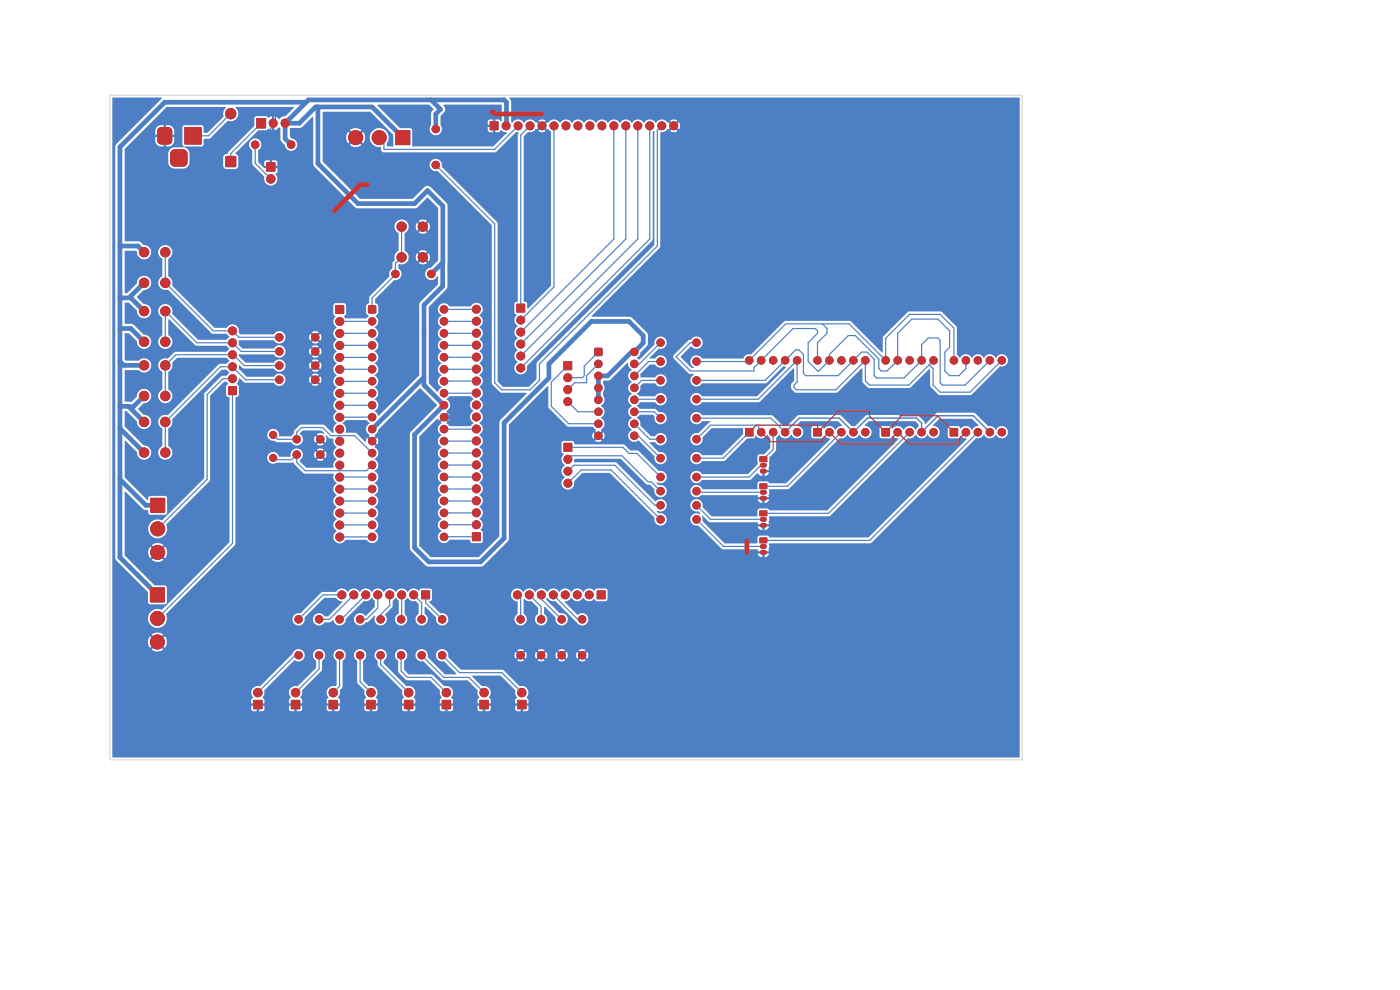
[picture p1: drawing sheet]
<svg xmlns="http://www.w3.org/2000/svg" width="297mm" height="210mm" viewBox="0 0 297 210" stroke-linecap="round" stroke-linejoin="round" font-family="sans-serif">
<g fill="#4d7fc4" stroke="#4d7fc4" stroke-width=".21">
<path d="M69.8 148.6h1.8v1.8h-1.8z"/>
<path d="M83.9 27.7h3v3h-3z"/>
<path d="M93.8 148.6h1.8v1.8h-1.8z"/>
<path d="M48.5 82h1.7v1.7h-1.7z"/>
<path d="M158.1 90.9h1.6v1.6h-1.6z"/>
<path d="M187.1 90.9h1.6v1.6h-1.6z"/>
<path d="M119.6 94h1.7v1.7h-1.7z"/>
<path d="M78.2 64.9h1.5v1.5h-1.5z"/>
<path d="M77.8 148.6h1.8v1.8h-1.8z"/>
<path d="M109.8 148.6h1.8v1.8h-1.8z"/>
<path d="M89.4 125.3h1.7v1.7h-1.7z"/>
<path d="M85.8 148.6h1.8v1.8h-1.8z"/>
<path d="M101.8 148.6h1.8v1.8h-1.8z"/>
<path d="M161.2 108.4h1.5v1h-1.5z"/>
<path d="M39.2 27.1h3.5v3.5h-3.5z"/>
<path d="M33.6 27.3l.6-.2h1.6l.5 .2 .1 .5v2l-.2 .6-.5 .2h-1.5l-.6-.3-.2-.5v-2z"/>
<path d="M36.5 32l.5-.2h1.8a.88 .88 0 0 1 .9 .8v1.8a.88 .88 0 0 1-.9 .9h-1.7a.88 .88 0 0 1-.9-.9v-1.9z"/>
<path d="M100.2 113h1.7v1.7h-1.7z"/>
<path d="M201.6 90.9h1.6v1.6h-1.6z"/>
<path d="M56.5 34.5h1.8v1.8h-1.8z"/>
<path d="M126.7 125.3h1.7v1.7h-1.7z"/>
<path d="M61.8 148.6h1.8v1.8h-1.8z"/>
<path d="M54.5 25.1h1.9v2h-1.9z"/>
<path d="M71.2 64.8h1.7v1.7h-1.7z"/>
<path d="M53.8 148.6h1.8v1.8h-1.8z"/>
<path d="M104 25.8h1.7v1.7h-1.7z"/>
<path d="M161.2 96.9h1.5v1h-1.5z"/>
<path d="M126.2 73.9h1.5v1.5h-1.5z"/>
<path d="M109.6 64.5h1.7v1.7h-1.7z"/>
<path d="M172.6 90.9h1.6v1.6h-1.6z"/>
<path d="M47.9 33.2h2.1v2.1h-2.1z"/>
<path d="M161.2 114.1h1.5v1.1h-1.5z"/>
<path d="M31.9 105.7h3v3h-3z"/>
<path d="M119.6 76.7h1.7v1.7h-1.7z"/>
<path d="M161.2 102.6h1.5v1.1h-1.5z"/>
<path d="M31.9 124.7h3v3h-3z"/>
<circle cx="70.7" cy="146.9" r=".9"/>
<circle cx="80.4" cy="29.2" r="1.5"/>
<circle cx="75.4" cy="29.2" r="1.5"/>
<circle cx="94.7" cy="146.9" r=".9"/>
<circle cx="49.3" cy="80.3" r=".85"/>
<circle cx="49.3" cy="77.8" r=".85"/>
<circle cx="49.3" cy="75.3" r=".85"/>
<circle cx="49.3" cy="72.7" r=".85"/>
<circle cx="49.3" cy="70.2" r=".85"/>
<circle cx="147.8" cy="101.2" r=".8"/>
<circle cx="140.1" cy="101.2" r=".8"/>
<circle cx="89.4" cy="131.4" r=".8"/>
<circle cx="89.4" cy="139" r=".8"/>
<circle cx="35.1" cy="89.5" r="1"/>
<circle cx="35.1" cy="96" r="1"/>
<circle cx="30.6" cy="89.5" r="1"/>
<circle cx="30.6" cy="96" r="1"/>
<circle cx="93.8" cy="131.4" r=".8"/>
<circle cx="93.8" cy="139" r=".8"/>
<circle cx="147.8" cy="84.7" r=".8"/>
<circle cx="140.1" cy="84.7" r=".8"/>
<circle cx="59.3" cy="74.6" r=".8"/>
<circle cx="66.9" cy="74.6" r=".8"/>
<circle cx="147.8" cy="104.2" r=".8"/>
<circle cx="140.1" cy="104.2" r=".8"/>
<circle cx="161.5" cy="91.7" r=".8"/>
<circle cx="164" cy="91.7" r=".8"/>
<circle cx="166.6" cy="91.7" r=".8"/>
<circle cx="169.1" cy="91.7" r=".8"/>
<circle cx="169.1" cy="76.4" r=".8"/>
<circle cx="166.6" cy="76.4" r=".8"/>
<circle cx="164" cy="76.4" r=".8"/>
<circle cx="161.5" cy="76.4" r=".8"/>
<circle cx="158.9" cy="76.4" r=".8"/>
<circle cx="76.4" cy="131.4" r=".8"/>
<circle cx="76.4" cy="139" r=".8"/>
<circle cx="190.4" cy="91.7" r=".8"/>
<circle cx="193" cy="91.7" r=".8"/>
<circle cx="195.5" cy="91.7" r=".8"/>
<circle cx="198.1" cy="91.7" r=".8"/>
<circle cx="198.1" cy="76.4" r=".8"/>
<circle cx="195.5" cy="76.4" r=".8"/>
<circle cx="193" cy="76.4" r=".8"/>
<circle cx="190.4" cy="76.4" r=".8"/>
<circle cx="187.9" cy="76.4" r=".8"/>
<circle cx="120.5" cy="97.4" r=".85"/>
<circle cx="120.5" cy="100" r=".85"/>
<circle cx="120.5" cy="102.5" r=".85"/>
<circle cx="92.4" cy="35" r=".8"/>
<circle cx="92.4" cy="27.4" r=".8"/>
<circle cx="78.9" cy="68.2" r=".8"/>
<circle cx="78.9" cy="70.7" r=".8"/>
<circle cx="78.9" cy="73.2" r=".8"/>
<circle cx="78.9" cy="75.8" r=".8"/>
<circle cx="78.9" cy="78.3" r=".8"/>
<circle cx="78.9" cy="80.9" r=".8"/>
<circle cx="78.9" cy="83.4" r=".8"/>
<circle cx="78.9" cy="85.9" r=".8"/>
<circle cx="78.9" cy="88.5" r=".8"/>
<circle cx="78.9" cy="91" r=".8"/>
<circle cx="78.9" cy="93.6" r=".8"/>
<circle cx="78.9" cy="96.1" r=".8"/>
<circle cx="78.9" cy="98.6" r=".8"/>
<circle cx="78.9" cy="101.2" r=".8"/>
<circle cx="78.9" cy="103.7" r=".8"/>
<circle cx="78.9" cy="106.3" r=".8"/>
<circle cx="78.9" cy="108.8" r=".8"/>
<circle cx="78.9" cy="111.3" r=".8"/>
<circle cx="78.9" cy="113.9" r=".8"/>
<circle cx="94.2" cy="113.9" r=".8"/>
<circle cx="94.2" cy="111.3" r=".8"/>
<circle cx="94.2" cy="108.8" r=".8"/>
<circle cx="94.2" cy="106.3" r=".8"/>
<circle cx="94.2" cy="103.7" r=".8"/>
<circle cx="94.2" cy="101.2" r=".8"/>
<circle cx="94.2" cy="98.6" r=".8"/>
<circle cx="94.2" cy="96.1" r=".8"/>
<circle cx="94.2" cy="93.6" r=".8"/>
<circle cx="94.2" cy="91" r=".8"/>
<circle cx="94.2" cy="88.5" r=".8"/>
<circle cx="94.2" cy="85.9" r=".8"/>
<circle cx="94.2" cy="83.4" r=".8"/>
<circle cx="94.2" cy="80.9" r=".8"/>
<circle cx="94.2" cy="78.3" r=".8"/>
<circle cx="94.2" cy="75.8" r=".8"/>
<circle cx="94.2" cy="73.2" r=".8"/>
<circle cx="94.2" cy="70.7" r=".8"/>
<circle cx="94.2" cy="68.2" r=".8"/>
<circle cx="94.2" cy="65.6" r=".8"/>
<circle cx="57.9" cy="97.1" r=".75"/>
<circle cx="57.9" cy="92.2" r=".75"/>
<circle cx="89.7" cy="48.1" r="1"/>
<circle cx="89.7" cy="54.6" r="1"/>
<circle cx="85.2" cy="48.1" r="1"/>
<circle cx="85.2" cy="54.6" r="1"/>
<circle cx="78.7" cy="146.9" r=".9"/>
<circle cx="147.8" cy="107.2" r=".8"/>
<circle cx="140.1" cy="107.2" r=".8"/>
<circle cx="110.7" cy="146.9" r=".9"/>
<circle cx="61.8" cy="30.7" r=".8"/>
<circle cx="54.1" cy="30.7" r=".8"/>
<circle cx="87.8" cy="126.2" r=".85"/>
<circle cx="85.2" cy="126.2" r=".85"/>
<circle cx="82.7" cy="126.2" r=".85"/>
<circle cx="80.1" cy="126.2" r=".85"/>
<circle cx="77.6" cy="126.2" r=".85"/>
<circle cx="75.1" cy="126.2" r=".85"/>
<circle cx="72.5" cy="126.2" r=".85"/>
<circle cx="86.7" cy="146.9" r=".9"/>
<circle cx="140.1" cy="76.7" r=".8"/>
<circle cx="147.8" cy="76.7" r=".8"/>
<circle cx="35.1" cy="53.5" r="1"/>
<circle cx="35.1" cy="60" r="1"/>
<circle cx="30.6" cy="53.5" r="1"/>
<circle cx="30.6" cy="60" r="1"/>
<circle cx="140.1" cy="88.7" r=".8"/>
<circle cx="147.8" cy="88.7" r=".8"/>
<circle cx="59.3" cy="80.6" r=".8"/>
<circle cx="66.9" cy="80.6" r=".8"/>
<circle cx="110.4" cy="131.4" r=".8"/>
<circle cx="110.4" cy="139" r=".8"/>
<circle cx="102.7" cy="146.9" r=".9"/>
<circle cx="140.1" cy="80.7" r=".8"/>
<circle cx="147.8" cy="80.7" r=".8"/>
<circle cx="101.1" cy="111.3" r=".85"/>
<circle cx="101.1" cy="108.8" r=".85"/>
<circle cx="101.1" cy="106.2" r=".85"/>
<circle cx="101.1" cy="103.7" r=".85"/>
<circle cx="101.1" cy="101.2" r=".85"/>
<circle cx="101.1" cy="98.6" r=".85"/>
<circle cx="101.1" cy="96.1" r=".85"/>
<circle cx="101.1" cy="93.5" r=".85"/>
<circle cx="101.1" cy="91" r=".85"/>
<circle cx="101.1" cy="88.5" r=".85"/>
<circle cx="101.1" cy="85.9" r=".85"/>
<circle cx="101.1" cy="83.4" r=".85"/>
<circle cx="101.1" cy="80.8" r=".85"/>
<circle cx="101.1" cy="78.3" r=".85"/>
<circle cx="101.1" cy="75.8" r=".85"/>
<circle cx="101.1" cy="73.2" r=".85"/>
<circle cx="101.1" cy="70.7" r=".85"/>
<circle cx="101.1" cy="68.1" r=".85"/>
<circle cx="101.1" cy="65.6" r=".85"/>
<circle cx="59.3" cy="71.6" r=".8"/>
<circle cx="66.9" cy="71.6" r=".8"/>
<circle cx="204.9" cy="91.7" r=".8"/>
<circle cx="207.4" cy="91.7" r=".8"/>
<circle cx="210" cy="91.7" r=".8"/>
<circle cx="212.5" cy="91.7" r=".8"/>
<circle cx="212.5" cy="76.4" r=".8"/>
<circle cx="210" cy="76.4" r=".8"/>
<circle cx="207.4" cy="76.4" r=".8"/>
<circle cx="204.9" cy="76.4" r=".8"/>
<circle cx="202.4" cy="76.4" r=".8"/>
<circle cx="63.3" cy="131.4" r=".8"/>
<circle cx="63.3" cy="139" r=".8"/>
<circle cx="57.4" cy="38" r=".9"/>
<circle cx="125" cy="126.2" r=".85"/>
<circle cx="122.5" cy="126.2" r=".85"/>
<circle cx="119.9" cy="126.2" r=".85"/>
<circle cx="117.4" cy="126.2" r=".85"/>
<circle cx="114.8" cy="126.2" r=".85"/>
<circle cx="112.3" cy="126.2" r=".85"/>
<circle cx="109.8" cy="126.2" r=".85"/>
<circle cx="123.5" cy="131.4" r=".8"/>
<circle cx="123.5" cy="139" r=".8"/>
<circle cx="72" cy="131.4" r=".8"/>
<circle cx="72" cy="139" r=".8"/>
<circle cx="147.8" cy="110.2" r=".8"/>
<circle cx="140.1" cy="110.2" r=".8"/>
<circle cx="140.1" cy="97.2" r=".8"/>
<circle cx="147.8" cy="97.2" r=".8"/>
<circle cx="59.3" cy="77.6" r=".8"/>
<circle cx="66.9" cy="77.6" r=".8"/>
<circle cx="80.7" cy="131.4" r=".8"/>
<circle cx="80.7" cy="139" r=".8"/>
<circle cx="67.7" cy="131.4" r=".8"/>
<circle cx="67.7" cy="139" r=".8"/>
<circle cx="62.7" cy="146.9" r=".9"/>
<circle cx="72.1" cy="68.2" r=".85"/>
<circle cx="72.1" cy="70.7" r=".85"/>
<circle cx="72.1" cy="73.3" r=".85"/>
<circle cx="72.1" cy="75.8" r=".85"/>
<circle cx="72.1" cy="78.4" r=".85"/>
<circle cx="72.1" cy="80.9" r=".85"/>
<circle cx="72.1" cy="83.4" r=".85"/>
<circle cx="72.1" cy="86" r=".85"/>
<circle cx="72.1" cy="88.5" r=".85"/>
<circle cx="72.1" cy="91.1" r=".85"/>
<circle cx="72.1" cy="93.6" r=".85"/>
<circle cx="72.1" cy="96.1" r=".85"/>
<circle cx="72.1" cy="98.7" r=".85"/>
<circle cx="72.1" cy="101.2" r=".85"/>
<circle cx="72.1" cy="103.8" r=".85"/>
<circle cx="72.1" cy="106.3" r=".85"/>
<circle cx="72.1" cy="108.8" r=".85"/>
<circle cx="72.1" cy="111.4" r=".85"/>
<circle cx="72.1" cy="113.9" r=".85"/>
<circle cx="83.9" cy="58.1" r=".8"/>
<circle cx="91.5" cy="58.1" r=".8"/>
<circle cx="140.1" cy="72.7" r=".8"/>
<circle cx="147.8" cy="72.7" r=".8"/>
<circle cx="119.1" cy="131.4" r=".8"/>
<circle cx="119.1" cy="139" r=".8"/>
<circle cx="54.7" cy="146.9" r=".9"/>
<circle cx="107.4" cy="26.7" r=".85"/>
<circle cx="109.9" cy="26.7" r=".85"/>
<circle cx="112.4" cy="26.7" r=".85"/>
<circle cx="115" cy="26.7" r=".85"/>
<circle cx="117.5" cy="26.7" r=".85"/>
<circle cx="120.1" cy="26.7" r=".85"/>
<circle cx="122.6" cy="26.7" r=".85"/>
<circle cx="125.1" cy="26.7" r=".85"/>
<circle cx="127.7" cy="26.7" r=".85"/>
<circle cx="130.2" cy="26.7" r=".85"/>
<circle cx="132.8" cy="26.7" r=".85"/>
<circle cx="135.3" cy="26.7" r=".85"/>
<circle cx="137.8" cy="26.7" r=".85"/>
<circle cx="140.4" cy="26.7" r=".85"/>
<circle cx="142.9" cy="26.7" r=".85"/>
<circle cx="62.9" cy="93.2" r=".8"/>
<circle cx="67.9" cy="93.2" r=".8"/>
<circle cx="62.9" cy="96.4" r=".8"/>
<circle cx="67.9" cy="96.4" r=".8"/>
<circle cx="126.9" cy="77.2" r=".8"/>
<circle cx="126.9" cy="79.7" r=".8"/>
<circle cx="126.9" cy="82.3" r=".8"/>
<circle cx="126.9" cy="84.8" r=".8"/>
<circle cx="126.9" cy="87.3" r=".8"/>
<circle cx="126.9" cy="89.9" r=".8"/>
<circle cx="126.9" cy="92.4" r=".8"/>
<circle cx="134.6" cy="92.4" r=".8"/>
<circle cx="134.6" cy="89.9" r=".8"/>
<circle cx="134.6" cy="87.3" r=".8"/>
<circle cx="134.6" cy="84.8" r=".8"/>
<circle cx="134.6" cy="82.3" r=".8"/>
<circle cx="134.6" cy="79.7" r=".8"/>
<circle cx="134.6" cy="77.2" r=".8"/>
<circle cx="134.6" cy="74.6" r=".8"/>
<circle cx="35.1" cy="77.5" r="1"/>
<circle cx="35.1" cy="84" r="1"/>
<circle cx="30.6" cy="77.5" r="1"/>
<circle cx="30.6" cy="84" r="1"/>
<circle cx="85.1" cy="131.4" r=".8"/>
<circle cx="85.1" cy="139" r=".8"/>
<circle cx="114.8" cy="131.4" r=".8"/>
<circle cx="114.8" cy="139" r=".8"/>
<circle cx="147.8" cy="93.2" r=".8"/>
<circle cx="140.1" cy="93.2" r=".8"/>
<circle cx="35.1" cy="66" r="1"/>
<circle cx="35.1" cy="72.5" r="1"/>
<circle cx="30.6" cy="66" r="1"/>
<circle cx="30.6" cy="72.5" r="1"/>
<circle cx="110.5" cy="67.9" r=".85"/>
<circle cx="110.5" cy="70.4" r=".85"/>
<circle cx="110.5" cy="73" r=".85"/>
<circle cx="110.5" cy="75.5" r=".85"/>
<circle cx="110.5" cy="78.1" r=".85"/>
<circle cx="176" cy="91.7" r=".8"/>
<circle cx="178.5" cy="91.7" r=".8"/>
<circle cx="181" cy="91.7" r=".8"/>
<circle cx="183.6" cy="91.7" r=".8"/>
<circle cx="183.6" cy="76.4" r=".8"/>
<circle cx="181" cy="76.4" r=".8"/>
<circle cx="178.5" cy="76.4" r=".8"/>
<circle cx="176" cy="76.4" r=".8"/>
<circle cx="173.4" cy="76.4" r=".8"/>
<circle cx="48.9" cy="24.1" r="1.1"/>
<circle cx="33.4" cy="112.2" r="1.5"/>
<circle cx="33.4" cy="117.2" r="1.5"/>
<circle cx="120.4" cy="80.1" r=".85"/>
<circle cx="120.4" cy="82.6" r=".85"/>
<circle cx="120.4" cy="85.2" r=".85"/>
<circle cx="33.4" cy="131.2" r="1.5"/>
<circle cx="33.4" cy="136.2" r="1.5"/>
<circle cx="158.4" cy="114.7" r=".3"/>
<circle cx="114.9" cy="24.2" r=".3"/>
<circle cx="158.4" cy="117.2" r=".3"/>
<circle cx="104.4" cy="23.7" r=".3"/>
<circle cx="77.9" cy="39.2" r=".3"/>
<circle cx="70.9" cy="44.7" r=".3"/>
</g>
<path d="M161.7 98.7h.5M161.7 99.9h.5M161.7 110.2h.5M161.7 111.4h.5M161.7 115.9h.5M161.7 117.2h.5M161.7 104.4h.5M161.7 105.7h.5" fill="none" stroke="#4d7fc4" stroke-width="1.1"/>
<path d="M57.9 26.1v.1M60.5 26.1v.1" fill="none" stroke="#4d7fc4" stroke-width="1.9"/>
<g fill="none" stroke="#4d7fc4" stroke-width=".25">
<path d="M48.9 24.1l-4.7 4.7h-3.3M54.1 30.7v3.9l3.3 3.4M55.4 26.1l-6.5 6.5v1.7M58.4 24.7v.9l-.5 .5v.6l-.5 .5v8.2M109.9 26.7l-5 5h-23.5v-1.5l-1-1M112.4 26.7l-1.9 2v36.7M117.5 26.7v34.2l-7 7M130.2 26.7v24l-19.7 19.7M132.8 26.7v24l-22.3 22.3M135.3 26.7v24l-24.8 24.8M137.8 26.7v24l-27.3 27.4M140.4 26.7l-1 .9v24.6l-25 25v3.5l-2 2h-6l-1.5-1.5v-33.7l-12.5-12.5"/>
<path d="M35.1 53.5v6.5l10.1 10.2h4.1l1.4 1.4h8.6M85.2 48.1v6.5l-1.3 1.3v2.4l-5 4.9v2.4M35.1 72.5v-6.5l6.7 6.7h7.5l1.9 1.9h8.1M59.3 77.6h-7.5l-2.3-2.3h-12.2l-2.2 2.2v6.5M72.1 78.3h6.8M72.1 78.3v.1M78.9 75.8h-6.8M78.9 70.7h-6.8M78.9 68.2h-6.8M78.9 73.3h-6.8M101.1 75.8h-6.9M101.1 70.7h-6.9"/>
<path d="M101.1 68.1l-6.9 .1M101.1 73.2l-6.9 .1M101.1 78.3h-6.9M101.1 65.6h-6.9M120.4 77.6l-3.5 3.5v5.1l3.7 3.7h6.3M126.9 74.7l-3 3v2l-.4 .4h-3.1M126.9 77.2l-2.5 2.5v1.5h-2.5l-1.5 1.5M140.1 72.7l-4.5 4.5h-1M140.1 76.7h-2.5l-3 3M147.8 72.7h-1.4l-3 3 3 3h13.5v-.7l8.3-8.3h4.7l.5 .5v.5l-2 2v4l2 2h.3l2.3-2.3v-1.2l3.9-4h1.5l5 5v2l.5 .5h1.3l2.2-2.3v-5.7l3-3h5.5l2.5 2.5v3.5l-1 1v4l1 1h2l1.5-1.5v-1.8M174.4 68.7l1 1v1l-2 2v3.7M198.1 76.4l-5.3 5.3h-8.4l-.8-.9v-4.4l-6.3 6.3h-8.4l-.5-.5v-.5l.7-.7v-4.6l-8.2 8.3h-13.1"/>
<path d="M202.4 76.4v-6.8l-3-2.9h-6.5l-5 5v4.7l-7.8-7.7h-13.4l-8 8h-10.9M210 76.4l-5.3 5.3h-4.8l-.5-.5v-9l-.5-.5h-2l-1.4 1.4v3.3l-3.7 3.8h-5.9l-.5-.5v-3.5l-1.5-1.5h-1.1l-5 5h-6.9l-.5-.5v-4l-1-1h-.6l-6.5 6.5h-14.5M212.5 76.4l-6.7 6.8h-6.4l-1.5-1.5v-3.5l-.8-.8M49.3 82.9v32.4l-15.9 15.9M49.3 80.3h-2l-3.4 3.4v18l-10.5 10.5M57.9 92.3l1 .9h4v-1.5l1-1h4.5l1.8 1.7h5.1l3.6 3.7M57.9 97.5h4l1-1.1v1.7l1.8 1.8h13l1.2-1.2M59.3 80.6h-7.2l-2.8-2.8h-2.5l-11.7 11.7v6.5M72.1 83.4h6.8M72.1 83.4h.1M78.9 88.5h-6.8M78.9 80.9h-6.8"/>
<path d="M78.9 86h-6.8M101.1 83.4h-6.9M101.1 93.5l-6.9 .1M101.1 98.6l-6.9 .1M101.1 96.1h-6.9M101.1 91h-6.9M101.1 80.8l-6.9 .1M120.4 85.2l2.2 2.2h4.3M120.5 97.4l.7-.7h10.7l5.5 5.5h.7l2 2M120.5 100l1.3-1.3h8.6l8.5 8.5h1.2M120.5 94.9h11.6l1.3 1.3h1.7l5 5M134.6 89.9l3.2 3.3h2.3"/>
<path d="M134.6 92.4h.8l4.7 4.8M134.6 87.4h4.2l1.3 1.3M140.1 80.7h-4l-1.5 1.6M140.1 84.7h-5.4l-.1 .1M147.8 88.7h15.8l3 3M158.9 91.7l-5.5 5.5h-5.6M161.5 91.7l-.6-.6v-.9h-10.2l-2.9 3M161.9 98.7h-.4l-2.6 2.5h-11.1M164 91.7v3.6l-2.1 2.1M178.5 91.7l-11.5 11.5h-5.1M193 91.7l-17.2 17.2h-13.9M207.4 91.7l-22.9 22.9h-22.6"/>
<path d="M72.1 106.3h.1M72.1 111.4h.1M72.1 103.7v.1M72.1 103.7h6.8M72.1 101.2h6.8M72.1 101.2h.1M72.1 106.3h6.8M72.1 111.4h6.8M78.9 113.9h-6.8M78.9 108.8h-6.8M101.1 113.9h-6.9M101.1 108.8h-6.9"/>
<path d="M101.1 103.7h-6.9M101.1 101.2h-6.9M101.1 106.2l-6.9 .1M101.1 111.3l-6.9 .1M120.5 102.5l2.8-2.8h6.3l10.5 10.5M147.8 104.2l.2 .2h13.9M147.8 107.2l2.9 3h11.2M147.8 110.2l5.7 5.7h8.4M63.3 139h-.7l-7.9 7.9M67.7 139v2.9l-5 5M72 139v6.6l-1.3 1.3M72.5 126.2h-4l-5.2 5.2"/>
<path d="M75.1 126.2l-5.2 5.2h-2.2M76.4 139v5.6l2.3 2.3M77.6 126.2l-5.2 5.2h-.4M80.1 126.2v2.8l-2.3 2.4h-1.4M80.7 139v2l6 5.9M82.7 126.2v2.3l-2 1.9v1M85.1 139v3.3l1.3 1.4h5.1l3.2 3.2M85.2 126.2v5.1l-.1 .1M87.8 126.2l1.6 1.7v3.5M89.4 139l4.7 4.7h5.4l3.2 3.2M90.3 126.2v1.7l3.5 3.5M93.8 139l3.7 3.7h9l4.2 4.2"/>
<path d="M109.8 126.2l.6 .7v4.5M112.3 126.2l2.5 2.5v2.7M114.8 126.2v.9l4.3 4.3M117.4 126.2l5.2 5.2h.9"/>
</g>
<g fill="none" stroke="#4d7fc4" stroke-width="1">
<path d="M60.5 26.1h3l3.4-3.4h12l6.5 6.5M60.5 26.1l4.9-4.9h41.5l.5 .5v5M60.5 26.1v3.3l1.3 1.3M64.9 21.7h-29.9l-9.6 9.5v87l8 8M67.4 22.7v12l8.5 8.5h12l2.8-2.8 3.2 3.3v17l-4 4v17l4.3 4.3-6.3 6.2v24l3 3h11l5-5v-24.5l9.5-9.5v-3l9-9h8l3 3v1.6l-1.8 1.9h-.6l-5.1 5h-2v5.1M91.4 21.2l2 2-1 1v3.2M25.4 52.2h3.9l1.3 1.3M93.9 55.7l-2.4 2.4M93.9 55.7h.1M25.4 63.2h2.4M25.4 76.7l.9 .8h4.3M25.4 69.7h2.4l2.8 2.8"/>
<path d="M27.8 63.2l2.8 2.8M30.6 60l-2.8 2.8v.4M25.4 86.2h1.9l3.3 3.3M25.4 90.9l5.2 5.1M30.6 84l-2.3 2.3h-.9M89.9 80l-11 11M96.9 87.9l-.5 .6h-2.2M25.4 101.7l5.5 5.5h2.5"/>
</g>
<path d="M166.6 91.7l3-3h8.4l3 3 3-3h10.4l1.1 1.1v1.9l3.5-3.5h7.5l3.5 3.5" fill="none" stroke="#4d7fc4" stroke-width=".3"/>
<g fill="#4d7fc4">
<path d="M148.9 109.4h.2l1.2 1.2 .4 .2h10l.1 .1-.1 .3h1v.5h-1a1.01 1.01 0 0 0 1 .8v-.8h.5v.8a1.01 1.01 0 0 0 1-.8h-1v-.5h1l-.2-.4 .2-.5-.1-.6 .2-.2 12.8-.1 16.5-16.4a1.61 1.61 0 0 0 1.7-.8 1.42 1.42 0 0 0 1.2 .8 1.42 1.42 0 0 0 1.3-.8 1.35 1.35 0 0 0 2.4 .2 1.35 1.35 0 0 0-1.3-2.1l1.4-1.5h6.9l1.4 1.4-.1 .2a1.52 1.52 0 0 0-1.3 .8 1.44 1.44 0 0 0-2.4-.3l-.5-.5h-2l-.2 .4v1.9l.4 .3h1.7l.6-.5 .6 .4 .6 .1 .1 .2-20.9 20.8h-20.9l-.5-.4h-1.6l-.5 .4-.1 1.3h-6.8l-4.7-4.7z"/>
<path d="M23.8 20.7h10.4l.2 .1-9.7 9.8-.3 .5v87.2l.3 .6 6.7 6.7v2.1l.1 .3 .4 .2h3.1l.4-.5v-3.1l-.1-.3-.4-.1h-2.1l-6.3-6.3-.1-.8h5l.2 .7 .3 .6 1-1 .3 .4-1 1 .1 .1a1.99 1.99 0 0 0 2.4-.1l-1-1 .3-.4 1 1 .1-.1a1.99 1.99 0 0 0-.1-2.3l-1 1-.3-.4 1-1-.1-.1a1.99 1.99 0 0 0-2.4 .1l1 1-.3 .4-1-1-.5 1.1h-5l.1-12.8h.2l3.6 3.7 1.1 .2 .1 .6 .2 .3 3.3 .1 .4-.4v-3.2l-.1-.3-.3-.1h-3.2l-.3 .2-.1 .6-.2 .1-4.7-4.8v-7.8h.2l2.3 2.4a1.53 1.53 0 0 0 1.5 1.6 1.53 1.53 0 0 0 1.6-1.5 1.53 1.53 0 0 0-1.7-1.5l-3.9-4v-3.3h.4l2.1 2.2a1.53 1.53 0 0 0 1.5 1.6 1.53 1.53 0 0 0 1.6-1.5 1.53 1.53 0 0 0-1.7-1.5l-1.1-1.2 1.2-1.3a1.52 1.52 0 0 0 1.6-1.5 1.52 1.52 0 0 0-1.6-1.5 1.52 1.52 0 0 0-1.5 1.6l-1.1 1.2-1.4-.2-.1-6.5 .2-.1h2.8a1.53 1.53 0 0 0 2.2 .1 1.53 1.53 0 0 0 0-2.2 1.53 1.53 0 0 0-2.2 .1h-2.7l-.2-.2v-5.6h.9l1.7 1.7a1.51 1.51 0 0 0 1.5 1.6 1.51 1.51 0 0 0 1.5-1.6 1.51 1.51 0 0 0-1.7-1.4l-2.2-2.2-1.7-.2v-4.4h.9l1.7 1.7a1.51 1.51 0 0 0 1.5 1.6 1.51 1.51 0 0 0 1.5-1.6 1.51 1.51 0 0 0-1.7-1.4l-1.4-1.5 1.5-1.5a1.51 1.51 0 0 0 1.6-1.5 1.51 1.51 0 0 0-1.6-1.5 1.51 1.51 0 0 0-1.5 1.6l-2 2.1-.5-.1v-8.9h2.3l.2 .2a1.53 1.53 0 0 0 1.5 1.6 1.53 1.53 0 0 0 1.6-1.5 1.53 1.53 0 0 0-1.7-1.5l-.9-.8h-2.9l-.2-.1v-19.4l3.9-4h2.6v.9h1.5v.5h-1.5l.1 .9a1.37 1.37 0 0 0 1.7 1.1v-.9h.5v.9h.6a1.24 1.24 0 0 0 1.1-1.2v-.8h-1.5v-.5h1.5v-1a1.37 1.37 0 0 0-1.7-1v.8h-.5v-.8h-.6a1.24 1.24 0 0 0-1.2 1.1h-2.6l5.1-5h12.4l.1 .1a1.89 1.89 0 0 0-.5 2l-3.4 3.4-.8-.1v-1.1l-.4-.4h-3.8l-.3 .4v3.6l.4 .6-2.1 .1a1.37 1.37 0 0 0-1.3 1.2v2a1.38 1.38 0 0 0 1.3 1.3h2a1.38 1.38 0 0 0 1.2-1.3v-2a1.5 1.5 0 0 0-1.1-1.2l.1-.2 3.7-.1 .3-.3v-1.2l1.4-.2 3.7-3.6a1.7 1.7 0 0 0 2-.8 1.7 1.7 0 0 0-.3-2.1l12.2-.1 .2 .1-1.8 1.8-.7 .1-.6 .6-1.1-.6v.9h-.5v-.9l-.8 .3-.4-.4-2.3 .1-.2 .3-.1 1.7-5.4 5.5a.83 .83 0 0 1-.9 .6l-.3 .6v1.8l.2 .4 .5 .3 2.1-.1 .4-.5v-1.9l-.1-.4-.5-.5 1.9-1.9h1a1.31 1.31 0 0 0 .7 1.2l.1 3.1 2.5 2.6a1.43 1.43 0 0 0 1.8 1.8 1.43 1.43 0 0 0 .5-2.4l.4-.5v-.7h-1v-.5h1v-.9l-.3-.3h-.8v1h-.5v-1l-.9 .1-.2 .3-.1 .8h1.1v.5l-1.1-.1-1.2-1.2v-2.6a1.3 1.3 0 0 0 0-2.2 1.3 1.3 0 0 0-2 1h-1l3-2.9 1.7-.1 .4-.3 .8 .3v-1h.5v1l.5-.2 .5-.4 .3 .2v2.5l.9 1.1a1.32 1.32 0 0 0 1.4 1.2 1.32 1.32 0 0 0 1.3-1.3 1.32 1.32 0 0 0-1.3-1.3l-.3-.4 .1-1.8 2.4-.2 2.2-2.2h.2v10l.2 .4 8.9 8.9 .3 .1h12.2l.6-.2 2-2.1h.2l2.1 2.3v11l-1.5 1.6a1.33 1.33 0 0 0-.9 2.1 1.33 1.33 0 0 0 2.3-.3l.1 .1v1.6l-3.7 3.8-.3 .5v15l-8.5 8.6h-.2l-.7-1a1.42 1.42 0 0 0 .7-1.3 1.42 1.42 0 0 0-.7-1.2 1.42 1.42 0 0 0 .7-1.3 1.42 1.42 0 0 0-.7-1.3 1.43 1.43 0 0 0 0-2.5 1.42 1.42 0 0 0 .7-1.3 1.42 1.42 0 0 0-.7-1.2 1.42 1.42 0 0 0 .7-1.3 1.42 1.42 0 0 0-.7-1.3 1.43 1.43 0 0 0 0-2.5 1.43 1.43 0 0 0 0-2.6 1.44 1.44 0 0 0 .2-2.4l.5-.7v-1.3l-.1-.4-.5-.4v-.8l4.1-4a1.31 1.31 0 0 0 1.4-.8 1.31 1.31 0 0 0-.5-1.6v-1a1.59 1.59 0 0 0 2.1-1.5h1.5l.3 .9 .7-.6 .3 .3-.6 .8a1.49 1.49 0 0 0 1.7-.1l-.7-.7 .3-.3 .8 .6a1.49 1.49 0 0 0-.1-1.7l-.7 .7-.3-.3 .6-.8a1.49 1.49 0 0 0-1.7 .1l.7 .7-.3 .3-.7-.7-.3 .8h-1.5a1.83 1.83 0 0 0-.9-1.4v-3.6l.2-.1a1.51 1.51 0 0 0 .7-1.4h1.5l.3 .9 .7-.6 .3 .3-.6 .8a1.49 1.49 0 0 0 1.7-.1l-.7-.7 .3-.3 .8 .6a1.49 1.49 0 0 0-.1-1.7l-.7 .7-.3-.3 .6-.8a1.49 1.49 0 0 0-1.7 .1l.7 .7-.3 .3-.7-.7-.3 .8h-1.5a1.52 1.52 0 0 0-2.4-1.1 1.52 1.52 0 0 0 .3 2.6v3.6l-.2 .2a1.64 1.64 0 0 0-.7 1.9l-.4 .5-.1 1.3a1.48 1.48 0 0 0-.6 1.6l-4.2 4.3-.1 1.4-.4 .2-.2 .4v1.4l.5 .7-.4 .5h-4.5l-.3-.4 .4-.5v-1.8l-.1-.4-.3-.1h-1.9l-.3 .3-.1 2 .5 .4a1.57 1.57 0 0 0 .2 2.5 1.48 1.48 0 0 0 0 2.5 1.48 1.48 0 0 0 0 2.6 1.48 1.48 0 0 0 0 2.5 1.48 1.48 0 0 0 0 2.5 1.48 1.48 0 0 0 0 2.6 1.48 1.48 0 0 0 0 2.5 1.48 1.48 0 0 0 0 2.6 1.48 1.48 0 0 0 0 2.5 1.69 1.69 0 0 0-.6 1.9l-.4 .1-1.8-1.7h-4.7l-.4 .1-1 1.1-.2 .7-.5 .6-2.6-.1a1.27 1.27 0 0 0-1.3-1.5 1.27 1.27 0 0 0-1.2 1.5 1.27 1.27 0 0 0 1.6 1l.5 .3 3 .1a1.34 1.34 0 0 0 2.1 .1 1.34 1.34 0 0 0-.3-2l.6-.7h3.9l.6 .6-.1 .2a1.28 1.28 0 0 0-1.4 0l.7 .7-.4 .3-.7-.6a1.29 1.29 0 0 0 .1 1.4l.6-.7 .4 .4-.6 .7a1.29 1.29 0 0 0 1.4 0l-.7-.7 .3-.4 .8 .7a1.64 1.64 0 0 0 0-1.5h.2l.7 .6 .7 .1a1.75 1.75 0 0 0 .7 1.8 1.48 1.48 0 0 0 0 2.5 1.67 1.67 0 0 0-.7 1.8h-5.7l-1.4-1.3v-.3a1.3 1.3 0 0 0 .6-1.3h2.4l.3 .9 .6-.7 .4 .3-.6 .8a1.29 1.29 0 0 0 1.4-.1l-.7-.7 .3-.3 .8 .6a1.29 1.29 0 0 0-.1-1.4l-.7 .7-.3-.4 .6-.7a1.29 1.29 0 0 0-1.4 .1l.7 .6-.4 .4-.6-.7-.3 .6h-2.4a1.3 1.3 0 0 0-1.5-1.1 1.3 1.3 0 0 0-1 1.5l-.1 .2h-2.3a1.28 1.28 0 0 0-1.5-1.1 1.28 1.28 0 0 0-1 1.5 1.28 1.28 0 0 0 1.4 1l.5-.2h3.5l2.1 2.2 .4 .2h6.1a1.73 1.73 0 0 0 .6 2 1.48 1.48 0 0 0 0 2.5 1.48 1.48 0 0 0 0 2.6 1.48 1.48 0 0 0 0 2.5 1.48 1.48 0 0 0 0 2.6 1.4 1.4 0 0 0-.3 2.2 1.4 1.4 0 0 0 2.3-.4l4.4 .1a1.33 1.33 0 0 0 2.2 .1 1.33 1.33 0 0 0-.5-2.1 1.43 1.43 0 0 0 0-2.5 1.42 1.42 0 0 0 .7-1.3 1.42 1.42 0 0 0-.7-1.3 1.43 1.43 0 0 0 0-2.5 1.43 1.43 0 0 0 0-2.5 1.42 1.42 0 0 0 .7-1.3 1.42 1.42 0 0 0-.7-1.3 1.42 1.42 0 0 0 .7-1.3 1.42 1.42 0 0 0-.7-1.2 1.42 1.42 0 0 0 .8-1.3 1.42 1.42 0 0 0-.8-1.3l.2-.2-.7-.6 .3-.4 .8 .7a1.29 1.29 0 0 0-.1-1.5l-.7 .7-.3-.3 .7-.7-.2-.3 .6-.5 .2-.6 8.7-8.7 3.7 3.5v.1l-5.5 5.6-.3 .5v24.2l.4 .7 3 3 .5 .2h11.4l.4-.2 5.2-5.3 .1-.4v-20.3h11.2v1.8l.5 .5a1.49 1.49 0 0 0 .2 2.4 1.48 1.48 0 0 0 0 2.5 1.39 1.39 0 0 0-.6 1.9 1.39 1.39 0 0 0 1.8 .7 1.39 1.39 0 0 0 .8-1.7l1.8-1.8h5.8l9.5 9.6a1.3 1.3 0 0 0 1.1 1.6 1.3 1.3 0 0 0 1.4-1.4 1.3 1.3 0 0 0-1.6-1.2l-.4-.4v-.2a1.33 1.33 0 0 0 1.8-.4 1.33 1.33 0 0 0-.4-1.9 1.33 1.33 0 0 0-1.8 .4l-8.3-8.3h-8.8l-.2-.2 .1-.5 9.9-.1 5.3 5.4 .9 .1 1 1.1a1.3 1.3 0 0 0 1.1 1.6 1.3 1.3 0 0 0 1.4-1.4 1.3 1.3 0 0 0-1.6-1.2l-.4-.4v-.2a1.31 1.31 0 0 0 2-.9 1.31 1.31 0 0 0-1.6-1.5l-4.3-4.2-.3-.1-1.5-.1-1.2-1.1-.3-.1h-10.3l-.2-.6-.3-.2h-1.9l-.4 .5h-11.2l.1-3.9 8.2-8.2 .1 .1v4.3l.2 .3 3.9 3.8 5.3 .1 .7 .6-.2 .3 .7 .6-.4 .4-.7-.7a1.29 1.29 0 0 0 .1 1.5l.6-.7 .4 .3-.6 .7a1.29 1.29 0 0 0 1.4 0l-.7-.7 .3-.3 .8 .6a1.29 1.29 0 0 0-.1-1.4l-.7 .7-.3-.4 .7-.6-.2-.2a1.75 1.75 0 0 0 .7-1.8l-.7-.9a1.38 1.38 0 0 0 .7-1.2 1.38 1.38 0 0 0-.7-1.2 1.42 1.42 0 0 0 .4-2.2l.1-.8a1.38 1.38 0 0 0-.1-1.7l.1-.7h1l.5-.2 3.7-3.5a1.83 1.83 0 0 0 .8 1.5 1.42 1.42 0 0 0-.7 1.2 1.42 1.42 0 0 0 .7 1.3 1.42 1.42 0 0 0-.7 1.3 1.42 1.42 0 0 0 .7 1.2 1.42 1.42 0 0 0-.7 1.3 1.42 1.42 0 0 0 .7 1.3 1.42 1.42 0 0 0-.7 1.3 1.42 1.42 0 0 0 .7 1.2 1.42 1.42 0 0 0-.7 1.3 1.42 1.42 0 0 0 .7 1.3 1.37 1.37 0 0 0-.5 1.9 1.37 1.37 0 0 0 2 .3l3.3 3.4a1.41 1.41 0 0 0 1.1 1.7 1.3 1.3 0 0 0 1.5-1.4 1.3 1.3 0 0 0-1.6-1.2l-2-2 .1-.1h1a1.41 1.41 0 0 0 2.1 .4 1.3 1.3 0 0 0 0-2 1.3 1.3 0 0 0-2 .3h-.9l-2.3-2.3a1.48 1.48 0 0 0-.7-1.6l.7-.6h2.7l.3 .3a1.42 1.42 0 0 0 1 1.7h.2a1.3 1.3 0 0 0 1.4-1.4h5.1v.2a1.3 1.3 0 0 0 1 1.2 1.3 1.3 0 0 0 1.4-.6l1.7-.1 .1 .2-2.5 2.4a1.42 1.42 0 0 0-1.7 1.4 1.3 1.3 0 0 0 1.5 1.2 1.3 1.3 0 0 0 1-1.6l2-2.1 6.6 .1v1.2l-4.4 4.4h-4.3a1.3 1.3 0 0 0-2-.3 1.3 1.3 0 0 0 0 2 1.3 1.3 0 0 0 2-.3l4.8-.2 4.8-4.7h1.4l.4-.5a1.47 1.47 0 0 0 2.5-.3l.6 .7v2.2l-1.3 1.2-1.3 .2-.1 .3v1.7l-2 2-9.7 .1a1.41 1.41 0 0 0-2.1-.4 1.3 1.3 0 0 0 0 2 1.3 1.3 0 0 0 2-.3l10.1-.1 .3-.1 1.4-1.3 .5 .5 .5 .1v-.8h.5v.8a1.01 1.01 0 0 0 1-.8h-1v-.5h1l-.2-.4 .2-.5v-1.7l1.4-1.5 .1-2.7 .6-.7a1.42 1.42 0 0 0 1.3 .8 1.42 1.42 0 0 0 1.2-.8 1.35 1.35 0 0 0 2.4 .2 1.35 1.35 0 0 0-1.2-2.1l.9-1h7.8l.9 .9v.2h-.2a1.36 1.36 0 0 0-1.1 .7 1.82 1.82 0 0 0-1.6-.7l-.9 .5-.2-.4-.3-.1h-1.8l-.3 .2-.1 1.9 .3 .4 1.9 .1 .6-.5 .4 .3 .8 .3-9.3 9.4h-3.5l-.5-.4h-1.7l-.4 .4v1.2l-.1 .1h-11.5a1.33 1.33 0 0 0-1.9-.8 1.33 1.33 0 0 0-.5 2 1.33 1.33 0 0 0 2.1 0h11.9l.1 .2-.1 .2h1v.5h-1a1.01 1.01 0 0 0 1 .8v-.7h.5v.7l.5-.1 .4-.4 .1-.3h-1v-.5h1l-.2-.3 .2-1.3h3.9l.3-.2 10.7-10.6a1.61 1.61 0 0 0 1.7-.8 1.42 1.42 0 0 0 1.2 .8 1.42 1.42 0 0 0 1.3-.8 1.35 1.35 0 0 0 2.4 .2 1.35 1.35 0 0 0-1.3-2.1l1-1h9.7l.8 .8-.1 .5-.5 .5a1.82 1.82 0 0 0-1.6-.7l-.6 .3-.4 .5a1.44 1.44 0 0 0-2.4-.3l-.5-.5h-1.9l-.3 .4 .1 1.9 .3 .3h1.7l.6-.5 .6 .4 .7 .1v.2l-15.1 15.1h-12.2l-.5-.4h-1.6l-.5 .4v1.1l-.1 .1h-9.6l-1.9-1.9a1.42 1.42 0 0 0-1-1.7 1.3 1.3 0 0 0-1.6 1.3 1.3 1.3 0 0 0 1.6 1.3l.4 .4v.2a1.31 1.31 0 0 0-2 .9 1.31 1.31 0 0 0 1.6 1.5l5.1 5h7.5l.1 .2-.1 .2h1v.5h-1a1.01 1.01 0 0 0 1 .8v-.7h.5v.7l.5-.1 .4-.4 .1-.3h-1v-.5h1l-.2-.4 .2-.5-.1-.5 .2-.2 21.5-.1 22.2-22.2a1.61 1.61 0 0 0 1.7-.8 1.42 1.42 0 0 0 1.3 .8 1.42 1.42 0 0 0 1.3-.8 1.34 1.34 0 0 0 2 .5 1.34 1.34 0 0 0 0-2.1 1.34 1.34 0 0 0-2 .6 1.59 1.59 0 0 0-1.7-.8l-2.7-2.7-.3-.2-7.8 .1-2.5 2.3-.3-.6-1.1-1.1-.4-.2h-10.5l-.4 .2-2.3 2.2h-.6l-2.2-2.2-.4-.2-8.7 .1-2.4 2.3h-.7l-2.3-2.2-.4-.1-14.7-.1a1.31 1.31 0 0 0-1.4-.6 1.31 1.31 0 0 0-1 1.2h-5.1a1.3 1.3 0 0 0-1.6-1.2l-1-.7h-3l-.7-.6 .7-.8h3.1a1.39 1.39 0 0 0 2.3 .2 1.3 1.3 0 0 0-.3-1.9 1.3 1.3 0 0 0-1.9 .4l-3.3 .1-.6-.5a1.79 1.79 0 0 0 .7-1.7l.6-.6 2.6 .1a1.3 1.3 0 0 0 2 .3 1.3 1.3 0 0 0 0-2 1.3 1.3 0 0 0-2 .3l-3.1 .1-.1-.7 2-2h1.2a1.3 1.3 0 0 0 2 .2 1.3 1.3 0 0 0-.1-2h1.9l.2 .5 3 3.1 1.2 .2a1.43 1.43 0 0 0-.1 2.4l.1 .1a1.43 1.43 0 0 0 1.8-.6h13.4l.3-.1 3.5-3.5 .5 .1-6.1 6.3-11.7-.1a1.3 1.3 0 0 0-2-.3 1.3 1.3 0 0 0 0 2 1.3 1.3 0 0 0 2-.3l12.1-.1 7.3-7.2 .2 .1v2.5l-.6 .7-.1 .9 .2 .3 .9 .7h8.6l5.3-5.2 .2 .1v2.8l1.2 1.2 8.7 .1 .3-.1 3.9-3.9 .2 .2v3.4l1.9 1.8 6.6 .1 .4-.1 6-6a1.33 1.33 0 0 0 1.6-.9 1.33 1.33 0 0 0-.9-1.6 1.33 1.33 0 0 0-1.6 .7 1.42 1.42 0 0 0-1.3-.8 1.42 1.42 0 0 0-1.3 .8 1.42 1.42 0 0 0-1.3-.8 1.42 1.42 0 0 0-1.2 .8 1.42 1.42 0 0 0-1.3-.8 1.42 1.42 0 0 0-1.3 .8l-.6-.7-.1-5.9-3.1-3.1-.3-.1h-6.6l-.4 .1-5.2 5.2-.1 3.4-6.9-6.7h-13.7l-.3 .1-6.9 6.9a1.59 1.59 0 0 0-1.8 1l-8.7-.1a1.33 1.33 0 0 0-2.1-.1 1.33 1.33 0 0 0 .4 2l-.5 .1-2.3-2.3 2.2-2.3a1.32 1.32 0 0 0 2 .4 1.32 1.32 0 0 0 0-2 1.32 1.32 0 0 0-2 .2l-.6 .2-3 3.1-.2 .3h-1.9l-.7-.2a1.31 1.31 0 0 0-1.2 .6l-1.1 .1-.1-.2 2-1.9a1.3 1.3 0 0 0 1.6-1.2 1.3 1.3 0 0 0-1.4-1.4 1.3 1.3 0 0 0-1.1 1.6l-3.2 3.3-.5-.2a.24 .24 0 0 1-.1-.3 .24 .24 0 0 1 .3-.2l.5-.9 1.4-1.5 .1-2.1-.2-.5-3.1-3.2-.6-.2h-7.9l-.1-.2 14.5-14.6 .1-24.3a2.14 2.14 0 0 0 1.6-.8l.1 .2 .6-.7 .4 .4-.6 .6a1.33 1.33 0 0 0 1.5 0l-.6-.6 .3-.4 .7 .6a1.34 1.34 0 0 0-.1-1.5l-.6 .7-.3-.4 .5-.7a1.34 1.34 0 0 0-1.4 .1l.6 .6-.4 .4-.6-.7-.1 .1a1.6 1.6 0 0 0-2-.5l-.6 .6a1.48 1.48 0 0 0-2.5 0 1.48 1.48 0 0 0-2.6 0 1.48 1.48 0 0 0-2.5 0 1.48 1.48 0 0 0-2.5 0 1.48 1.48 0 0 0-2.6 0 1.48 1.48 0 0 0-2.5 0 1.48 1.48 0 0 0-2.6 0 1.48 1.48 0 0 0-2.5 0 1.48 1.48 0 0 0-2.5 0l-.2-.2-.6 .7-.4-.4 .6-.7a1.34 1.34 0 0 0-1.5 .1l.7 .6-.4 .4-.6-.7-.1 .1a1.6 1.6 0 0 0-2.1-.5l-.5 .6a1.57 1.57 0 0 0-2.6-.1l-.2-.2v-4.2l-.4-.8 .2-.1 108.1 .1v139.8h-192.5v-13.8h29.5l.1 .7 .3 .4-.4 .6v.7h1v.5h-1l.1 .9 .4 .3h.7v-1.1h.5v1.1h.7l.3-.3 .1-.9h-1v-.5h1v-.7l-.4-.5 .3-.5 .1-.7h5.2l.1 .7 .3 .4-.4 .6v.7h1v.5h-1l.1 .9 .4 .3h.7v-1.1h.5v1.1h.7l.3-.3 .1-.9h-1v-.5h1v-.7l-.4-.5 .3-.5 .1-.7h5.2l.1 .7 .3 .4-.4 .6v.7h1v.5h-1v.8l.4 .4h.8v-1.1h.5v1.1h.7l.3-.3 .1-.9h-1v-.5h1v-.7l-.4-.6a1.64 1.64 0 0 0 .4-1.5l.6-.8v-5.5l.5-.4 .1-.8h1.8l.2 .8 .5 .5v4.6l1.6 1.7a1.7 1.7 0 0 0 .3 1.5l-.4 .5v.7h1v.5h-1l.1 .9 .4 .3h.7v-1.1h.5v1.1h.7l.3-.3 .1-.9h-1v-.5h1v-.7l-.4-.5a1.51 1.51 0 0 0 .2-1.8 1.51 1.51 0 0 0-1.7-.7l-1.2-1.2 .1-4.2a1.3 1.3 0 0 0 .6-1.2h1.7l.2 .8 .5 .5 .2 1.2 5 5.2a1.75 1.75 0 0 0 .4 1.4l-.4 .5v.7h1v.5h-1l.1 .9 .4 .3h.7v-1.1h.5v1.1h.7l.3-.3 .1-.9h-1v-.5h1v-.7l-.4-.5a1.51 1.51 0 0 0 .2-1.8 1.51 1.51 0 0 0-1.7-.7l-4.8-4.8v-.6a1.3 1.3 0 0 0 .6-1.2h1.8l.2 .8 .5 .5v2.4l1.5 1.6 .4 .1h4.8l2.2 2.2a1.7 1.7 0 0 0 .3 1.5l-.4 .5v.7h1v.5h-1l.1 .9 .4 .3h.7v-1.1h.5v1.1h.7l.3-.3 .1-.9h-1v-.5h1v-.7l-.4-.5a1.51 1.51 0 0 0 .2-1.8 1.51 1.51 0 0 0-1.7-.7l-2.6-2.4-4.9-.1-1-.9 .1-2a1.3 1.3 0 0 0 .6-1.2h1.7v.2a1.31 1.31 0 0 0 1.7 1.2l4 3.9 5.4 .1 2.2 2.2a1.7 1.7 0 0 0 .3 1.5l-.4 .5v.7h1v.5h-1l.1 .9 .4 .3h.7v-1.1h.5v1.1h.7l.3-.3 .1-.9h-1v-.5h1v-.7l-.4-.5a1.51 1.51 0 0 0 .2-1.8 1.51 1.51 0 0 0-1.7-.7l-2-2v-.2h6l3.1 3.3a1.75 1.75 0 0 0 .4 1.4l-.4 .5v.7h1v.5h-1l.1 .9 .4 .3h.7v-1.1h.5v1.1h.7l.3-.3 .1-.9h-1v-.5h1v-.7l-.4-.5a1.51 1.51 0 0 0 .2-1.8 1.51 1.51 0 0 0-1.7-.7l-3.6-3.4h-8.8l-2.7-2.8v-.4h14l.3 .8 .6-.7 .4 .4-.6 .7a1.29 1.29 0 0 0 1.4 0l-.7-.7 .3-.4 .7 .7 .2-.8h1.8l.2 .8 .7-.7 .4 .4-.7 .7a1.29 1.29 0 0 0 1.4 0l-.7-.7 .4-.4 .7 .7 .2-.8h1.7l.3 .8 .6-.7 .4 .4-.6 .7a1.29 1.29 0 0 0 1.4 0l-.7-.7 .3-.4 .7 .7 .2-.8h1.8l.2 .8 .7-.7 .4 .4-.7 .7a1.29 1.29 0 0 0 1.4 0l-.7-.7 .4-.4 .7 .7a1.29 1.29 0 0 0 0-1.4l-.7 .7-.4-.4 .7-.7a1.29 1.29 0 0 0-1.4 0l.7 .7-.4 .4-.7-.7-.2 .6h-1.8l-.2-.6-.7 .7-.3-.4 .6-.7a1.29 1.29 0 0 0-1.4 0l.7 .7-.4 .4-.6-.7-.3 .6h-1.7l-.2-.6-.7 .7-.4-.4 .7-.7a1.29 1.29 0 0 0-1.4 0l.7 .7-.4 .4-.7-.7-.2 .6h-1.8l-.2-.6-.7 .7-.3-.4 .6-.7a1.29 1.29 0 0 0-1.4 0l.7 .7-.4 .4-.6-.7-.3 .6h-14a1.3 1.3 0 0 0-1.5-1.2 1.3 1.3 0 0 0-1.1 1.5 1.3 1.3 0 0 0 1.6 1.1l2.7 2.6v.1h-2.4l-3.7-3.7a1.3 1.3 0 0 0-1-1.6 1.3 1.3 0 0 0-1.6 1.2l-1.7-.1a1.3 1.3 0 0 0-1.3-1.1 1.3 1.3 0 0 0-1.3 1.2l-1.8-.1a1.3 1.3 0 0 0-1.3-1.1 1.3 1.3 0 0 0-1.3 1.2l-1.7-.1a1.3 1.3 0 0 0-1.3-1.1 1.3 1.3 0 0 0-1.3 1.2l-1.8-.1a1.3 1.3 0 0 0-2-.9 1.3 1.3 0 0 0 .1 2.2v5.2l-.3 .3-.3-.1a1.4 1.4 0 0 0-1.5 1.3h-5.2v-.2l4.1-4.3 .1-.3v-1.8a1.42 1.42 0 0 0 .5-1.9 1.3 1.3 0 0 0-2.1-.2 1.3 1.3 0 0 0 .3 2v1.6l-3.8 3.8h-.4a1.4 1.4 0 0 0-1.5 1.3h-5.2v-.3l6.3-6.4a1.34 1.34 0 0 0 2.1-.6 1.34 1.34 0 0 0-1.3-1.8 1.34 1.34 0 0 0-1.1 1l-6.9 6.8h-.4a1.4 1.4 0 0 0-1.5 1.3h-29.5v-10.7h7.6l.1 .7 .3 .6 1-1 .4 .4-1 1a1.98 1.98 0 0 0 2.4 0l-1-1 .4-.4 1 1 .1-.1a1.99 1.99 0 0 0-.1-2.3l-1 1-.4-.4 1-1-.1-.1a1.99 1.99 0 0 0-2.3 .1l1 1-.4 .4-1-1-.4 1.1h-7.6v-5h7.6v.2a2 2 0 0 0 2 1.9 2 2 0 0 0 2-1.9h26.6v.2a1.3 1.3 0 0 0 1.6 1.2 1.3 1.3 0 0 0 1-1.6l4.2-4.2h2.6a1.7 1.7 0 0 0 1.2 .7l-3 3.1h-.8a1.3 1.3 0 0 0-2-.3 1.3 1.3 0 0 0 0 2 1.3 1.3 0 0 0 2-.3l1.3-.1 .5-.5a1.65 1.65 0 0 0 1.5 1.2l.9-.5 .4-.9 3.7-3.8a1.67 1.67 0 0 0 1.8-.7l.6 .6v1.4l-1.9 1.9a1.33 1.33 0 0 0-2-.4 1.33 1.33 0 0 0-.1 2 1.33 1.33 0 0 0 2-.2l.7-.2 1.2-1.3h.2a1.35 1.35 0 0 0 .4 1.8 1.35 1.35 0 0 0 1.8-.2 1.35 1.35 0 0 0-.1-1.8l1.5-1.6 .1-1.4 .7-.6 .6 .7v2.6a1.33 1.33 0 0 0-.6 2 1.33 1.33 0 0 0 2 .2 1.33 1.33 0 0 0-.2-2v-2.8l.6-.7 .2 .1a1.54 1.54 0 0 0 1.6 .6l.6 .7v2l-.2 .2a1.3 1.3 0 0 0 0 1.9 1.3 1.3 0 0 0 1.9-.1 1.3 1.3 0 0 0-.4-1.9v-1.5l.1-.1 2.3 2.3a1.42 1.42 0 0 0 1 1.6 1.3 1.3 0 0 0 1.6-1.2 1.3 1.3 0 0 0-1.6-1.3l-2.5-2.4 .6-.4v-1.2h16.8a1.63 1.63 0 0 0 1.4 1.6v2.6a1.3 1.3 0 0 0-.3 1.9 1.3 1.3 0 0 0 1.9 0 1.3 1.3 0 0 0-.3-1.9v-3.1l.2-.1a1.58 1.58 0 0 0 1.5 .4l1.4 1.5v1.2l-.2 .2a1.3 1.3 0 0 0-.1 1.9 1.3 1.3 0 0 0 1.9-.1 1.3 1.3 0 0 0-.3-1.9l-.1-1.5 .2-.1 2.3 2.4a1.3 1.3 0 0 0 1.1 1.6 1.3 1.3 0 0 0 1.4-1.4 1.3 1.3 0 0 0-1.6-1.2l-2.9-2.9 .1-.4 .2 .1a1.54 1.54 0 0 0 1.6 .6l4.5 4.4a1.34 1.34 0 0 0 1.9 .6 1.34 1.34 0 0 0 .3-2 1.34 1.34 0 0 0-2-.1l-2.7-2.7 .8-.4 .6-.5a1.48 1.48 0 0 0 2.5 0 1.52 1.52 0 0 0 2.4 .3l.5 .4h1.9l.4-.4v-1.9l-.3-.3-2-.1-.4 .5a1.57 1.57 0 0 0-2.5 .3 1.48 1.48 0 0 0-2.5 0 1.48 1.48 0 0 0-2.6 0 1.48 1.48 0 0 0-2.5 0 1.48 1.48 0 0 0-2.5 0 1.48 1.48 0 0 0-2.6 0 1.4 1.4 0 0 0-1.5-.7 1.4 1.4 0 0 0-1.1 1.2h-16.8v-.9l-.3-.4h-2l-.4 .5a1.57 1.57 0 0 0-2.4 .3 1.48 1.48 0 0 0-2.6 0 1.48 1.48 0 0 0-2.5 0 1.48 1.48 0 0 0-2.5 0 1.48 1.48 0 0 0-2.6 0 1.48 1.48 0 0 0-2.5 0 1.47 1.47 0 0 0-2.6 0h-3l-4.4 4.5a1.44 1.44 0 0 0-1.8 1.2h-26.6l-.2-1.1 14.7-14.7 .1-31.3a.55 .55 0 0 0 .7-.4v-1.9l-.5-.5 .5-1.2 1.3 1h6.1a1.3 1.3 0 0 0 1.6 .6 1.3 1.3 0 0 0 .9-1.3h5l.2 .8 .7-.7 .3 .4-.6 .7a1.29 1.29 0 0 0 1.4-.1l-.7-.6 .4-.4 .7 .6a1.29 1.29 0 0 0 0-1.4l-.7 .7-.4-.3 .7-.8a1.29 1.29 0 0 0-1.4 .1l.6 .7-.3 .3-.7-.7-.2 .7h-5a1.31 1.31 0 0 0-1-1.2 1.31 1.31 0 0 0-1.5 .6h-5.7l-1.8-1.7 .2-.7 1 .7h6.2a1.4 1.4 0 0 0 2.3 .2l.3-.9h5l.2 .8 .7-.7 .3 .4-.6 .7a1.29 1.29 0 0 0 1.4-.1l-.7-.6 .4-.4 .7 .6a1.29 1.29 0 0 0 0-1.4l-.7 .7-.4-.3 .7-.8a1.29 1.29 0 0 0-1.4 .1l.6 .7-.3 .3-.7-.7-.2 .7h-5a1.31 1.31 0 0 0-1-1.2 1.31 1.31 0 0 0-1.5 .6h-6l-1.4-1.5 .1-.3 7.2 .1a1.41 1.41 0 0 0 2.1 .3l.4-.4 .1-.6h5l.2 .8 .7-.7 .3 .4-.6 .6a1.29 1.29 0 0 0 1.4 0l-.7-.6 .4-.4 .7 .6a1.29 1.29 0 0 0 0-1.4l-.7 .7-.4-.3 .7-.8a1.29 1.29 0 0 0-1.4 .1l.6 .7-.3 .3-.7-.7-.2 .7h-5a1.31 1.31 0 0 0-1-1.2 1.31 1.31 0 0 0-1.5 .6h-6.6l-.9-.8v-.8l7.5-.1a1.3 1.3 0 0 0 1.6 .6 1.3 1.3 0 0 0 .9-1.3h5l.2 .8 .7-.7 .3 .4-.6 .7a1.29 1.29 0 0 0 1.4-.1l-.7-.6 .4-.4 .7 .6a1.29 1.29 0 0 0 0-1.4l-.7 .7-.4-.3 .7-.8a1.29 1.29 0 0 0-1.4 .1l.6 .7-.3 .3-.7-.7-.2 .7h-5a1.31 1.31 0 0 0-1-1.2 1.31 1.31 0 0 0-1.5 .6h-7.1l-.4-.3a1.4 1.4 0 0 0-.8-1.7 1.4 1.4 0 0 0-1.8 .6h-2.5l-9-8.9a1.78 1.78 0 0 0-.8-2v-3.7a1.52 1.52 0 0 0 .4-2.4 1.52 1.52 0 0 0-2.3 .2 1.52 1.52 0 0 0 .6 2.2v3.7a1.55 1.55 0 0 0-.7 2 1.55 1.55 0 0 0 1.9 .9l9.2 9.2 .4 .1h2.8l.7 .7-.7 .6h-6l-5.5-5.6a1.53 1.53 0 0 0-.9-1.9 1.53 1.53 0 0 0-2 .9 1.53 1.53 0 0 0 .8 1.9v3.7a1.53 1.53 0 0 0-.4 2.4 1.53 1.53 0 0 0 2.4-.1 1.53 1.53 0 0 0-.7-2.3v-3.3l.1-.1 5.7 5.6h6.5l.7 .7-.7 .6h-10.7l-.4 .2-1.3 1.2a1.57 1.57 0 0 0-1.9 .9 1.57 1.57 0 0 0 .7 2v3.7a1.53 1.53 0 0 0-.4 2.4 1.53 1.53 0 0 0 2.4-.1 1.53 1.53 0 0 0-.7-2.3v-3.7a1.69 1.69 0 0 0 .8-2l1.1-1h10.4l.7 .6-.6 .7h-1.4l-.3 .1-10.8 10.7a1.57 1.57 0 0 0-1.9 .9 1.57 1.57 0 0 0 .7 2v3.7a1.53 1.53 0 0 0-.4 2.4 1.53 1.53 0 0 0 2.4-.1 1.53 1.53 0 0 0-.7-2.3v-3.7l.2-.1a1.69 1.69 0 0 0 .6-1.9l10.5-10.4 1.1-.1 .6 .6-.6 .7-1.2 .1-3.6 3.7v17.9l-8.9 8.9a2.05 2.05 0 0 0-2.9 1.5 2.05 2.05 0 0 0 2.3 2.4 2.05 2.05 0 0 0 1.5-3l9.2-9.2 .1-18 3-3h.5l.3 .4-.4 .5v1.9a.57 .57 0 0 0 .6 .4l.1 30.8-14.3 14.3a2.13 2.13 0 0 0-3 1.8h-7.6z"/>
<path d="M68.5 23.7h10l4.9 4.9 .1 2.4h-1.4v-.6a2.03 2.03 0 0 0-1-3.1 2.03 2.03 0 0 0-2.7 1.8 2.03 2.03 0 0 0 2.4 2.1l.1 .8 .5 .3h23.6l.3-.1 4.2-4.2 .5 .1-.2 .5v35.4a.55 .55 0 0 0-.7 .5v1.8l.5 .5a1.49 1.49 0 0 0 .2 2.4 1.48 1.48 0 0 0 0 2.5 1.48 1.48 0 0 0 0 2.6 1.48 1.48 0 0 0 0 2.5 1.39 1.39 0 0 0-.6 1.8 1.39 1.39 0 0 0 1.8 .7 1.39 1.39 0 0 0 .8-1.7l26.6-26.6 .1-23 .1-.2h.2v24.1l-24.8 24.9-.2 .3v3.3l-1.6 1.7h-5.4l-1.2-1.2-.1-33.6-11.8-12a1.3 1.3 0 0 0-1.1-1.6 1.3 1.3 0 0 0-1.5 1.4 1.3 1.3 0 0 0 1.7 1.2l11.5 11.5v33.6l2 1.9h5.3l.1 .2-5.5 5.6-.2 .3-.1 24.3-4.4 4.5h-10.1l-2.4-2.4-.1-23.1 3.8-3.9h.2l.2 .4 .7-.7 .3 .4-.6 .7 .1 .2a1.38 1.38 0 0 0-.7 1.3 1.38 1.38 0 0 0 .8 1.2 1.42 1.42 0 0 0-.8 1.3 1.42 1.42 0 0 0 .8 1.2 1.42 1.42 0 0 0-.8 1.3 1.42 1.42 0 0 0 .8 1.3 1.42 1.42 0 0 0-.8 1.3 1.42 1.42 0 0 0 .8 1.2 1.42 1.42 0 0 0-.8 1.3 1.42 1.42 0 0 0 .8 1.3 1.42 1.42 0 0 0-.8 1.2 1.42 1.42 0 0 0 .8 1.3 1.42 1.42 0 0 0-.8 1.3 1.42 1.42 0 0 0 .8 1.2 1.42 1.42 0 0 0-.8 1.3 1.42 1.42 0 0 0 .8 1.3 1.42 1.42 0 0 0-.8 1.3 1.42 1.42 0 0 0 .8 1.2 1.35 1.35 0 0 0-.5 2.2 1.35 1.35 0 0 0 2.2-.3h4.2l.1 .1a.51 .51 0 0 0 .5 .6h1.8l.4-.3v-2l-.5-.5a1.49 1.49 0 0 0-.2-2.4 1.48 1.48 0 0 0 0-2.5 1.48 1.48 0 0 0 0-2.5 1.48 1.48 0 0 0 0-2.6 1.48 1.48 0 0 0 0-2.5 1.48 1.48 0 0 0 0-2.6 1.48 1.48 0 0 0 0-2.5 1.48 1.48 0 0 0 0-2.5 1.48 1.48 0 0 0 0-2.6 1.48 1.48 0 0 0 0-2.5 1.48 1.48 0 0 0 0-2.6 1.48 1.48 0 0 0 0-2.5 1.48 1.48 0 0 0 0-2.5 1.48 1.48 0 0 0 0-2.6 1.48 1.48 0 0 0 0-2.5 1.48 1.48 0 0 0 0-2.6 1.48 1.48 0 0 0 0-2.5 1.48 1.48 0 0 0 0-2.5 1.4 1.4 0 0 0 .3-2.3 1.4 1.4 0 0 0-2.2 .4h-4.5a1.33 1.33 0 0 0-2.1-.2 1.33 1.33 0 0 0 .5 2.1 1.42 1.42 0 0 0-.8 1.3 1.42 1.42 0 0 0 .8 1.2 1.42 1.42 0 0 0-.8 1.3 1.42 1.42 0 0 0 .8 1.3 1.42 1.42 0 0 0-.8 1.3 1.42 1.42 0 0 0 .8 1.2 1.42 1.42 0 0 0-.8 1.3 1.42 1.42 0 0 0 .8 1.3 1.42 1.42 0 0 0-.8 1.2 1.42 1.42 0 0 0 .8 1.3 1.42 1.42 0 0 0-.8 1.3 1.42 1.42 0 0 0 .8 1.2l-.9 1-1.8-1.8-.1-16.1 3.8-3.8 .2-.6v-17.4l-3.6-3.7-.5-.3-.7 .3-2.6 2.5h-11.2l-7.8-7.9-.1-5.2h5l.2 .7 .3 .6 1-1 .3 .4-1 1a1.98 1.98 0 0 0 2.5 0l-1-1 .3-.4 1 1 .1-.1a1.99 1.99 0 0 0-.1-2.3l-1 1-.3-.4 1-1-.1-.1a1.99 1.99 0 0 0-2.4 .1l1 1-.3 .4-1-1-.5 1.1h-5z"/>
<path d="M73.3 89.1h4.4l.7 .7a1.42 1.42 0 0 0-.8 1.2 1.42 1.42 0 0 0 .8 1.3l-.2 .2 .7 .7-.4 .3-.6-.7-.4 .9-1.9-1.8-2.3-.1a1.7 1.7 0 0 0-.6-2z"/>
<path d="M94.7 84.6l.7-.6h4.4l.6 .6a1.63 1.63 0 0 0-.6 1.8l.6 .7a1.6 1.6 0 0 0-.5 2.1l.5 .5-.6 .7h-4.4l-.7-.6 .2-.2-.7-.7 .4-.4 .7 .7a1.29 1.29 0 0 0 0-1.4l-.7 .6-.4-.3 .7-.7-.2-.1a1.74 1.74 0 0 0 .7-1.8z"/>
<path d="M111.1 28.9l.9-.9a1.97 1.97 0 0 0 1.8-.7l.1 .2 .6-.7 .4 .4-.7 .6a1.33 1.33 0 0 0 1.5 0l-.6-.6 .4-.4 .6 .7 .2-.2 .6 .7v32.5l-4.9 5-.2-.1v-.9a.67 .67 0 0 0-.7-.6z"/>
<path d="M80.1 22.2h10.9l1 1-.6 .9v2.4a1.32 1.32 0 0 0 .1 1.8 1.32 1.32 0 0 0 1.9 0 1.32 1.32 0 0 0 0-1.8v-1.8l.8-.9a1.26 1.26 0 0 0-.2-1.5l12.4-.1v3.5l-.2 .1-.4-.5h-.7v1h-.5v-1l-.9 .1-.2 .3v.7h.9v.5h-.9v.7l.4 .4h.7v-.9h.5v.9h.8l.4-.4 1.2 .6-2.9 2.9h-17.1l-.1-.2v-3.3l-.1-.3-.3-.1h-2.2l-4.7-4.8z"/>
</g>
<g fill="#c83434" stroke="#c83434" stroke-width=".21">
<path d="M69.8 148.6h1.8v1.8h-1.8z"/>
<path d="M83.9 27.7h3v3h-3z"/>
<path d="M93.8 148.6h1.8v1.8h-1.8z"/>
<path d="M48.5 82h1.7v1.7h-1.7z"/>
<path d="M158.1 90.9h1.6v1.6h-1.6z"/>
<path d="M187.1 90.9h1.6v1.6h-1.6z"/>
<path d="M119.6 94h1.7v1.7h-1.7z"/>
<path d="M78.2 64.9h1.5v1.5h-1.5z"/>
<path d="M77.8 148.6h1.8v1.8h-1.8z"/>
<path d="M109.8 148.6h1.8v1.8h-1.8z"/>
<path d="M89.4 125.3h1.7v1.7h-1.7z"/>
<path d="M85.8 148.6h1.8v1.8h-1.8z"/>
<path d="M101.8 148.6h1.8v1.8h-1.8z"/>
<path d="M161.2 108.4h1.5v1h-1.5z"/>
<path d="M39.2 27.1h3.5v3.5h-3.5z"/>
<path d="M33.6 27.3l.6-.2h1.6l.5 .2 .1 .5v2l-.2 .6-.5 .2h-1.5l-.6-.3-.2-.5v-2z"/>
<path d="M36.5 32l.5-.2h1.8a.88 .88 0 0 1 .9 .8v1.8a.88 .88 0 0 1-.9 .9h-1.7a.88 .88 0 0 1-.9-.9v-1.9z"/>
<path d="M100.2 113h1.7v1.7h-1.7z"/>
<path d="M201.6 90.9h1.6v1.6h-1.6z"/>
<path d="M56.5 34.5h1.8v1.8h-1.8z"/>
<path d="M126.7 125.3h1.7v1.7h-1.7z"/>
<path d="M61.8 148.6h1.8v1.8h-1.8z"/>
<path d="M54.5 25.1h1.9v2h-1.9z"/>
<path d="M71.2 64.8h1.7v1.7h-1.7z"/>
<path d="M53.8 148.6h1.8v1.8h-1.8z"/>
<path d="M104 25.8h1.7v1.7h-1.7z"/>
<path d="M161.2 96.9h1.5v1h-1.5z"/>
<path d="M126.2 73.9h1.5v1.5h-1.5z"/>
<path d="M109.6 64.5h1.7v1.7h-1.7z"/>
<path d="M172.6 90.9h1.6v1.6h-1.6z"/>
<path d="M47.9 33.2h2.1v2.1h-2.1z"/>
<path d="M161.2 114.1h1.5v1.1h-1.5z"/>
<path d="M31.9 105.7h3v3h-3z"/>
<path d="M119.6 76.7h1.7v1.7h-1.7z"/>
<path d="M161.2 102.6h1.5v1.1h-1.5z"/>
<path d="M31.9 124.7h3v3h-3z"/>
<circle cx="70.7" cy="146.9" r=".9"/>
<circle cx="80.4" cy="29.2" r="1.5"/>
<circle cx="75.4" cy="29.2" r="1.5"/>
<circle cx="94.7" cy="146.9" r=".9"/>
<circle cx="49.3" cy="80.3" r=".85"/>
<circle cx="49.3" cy="77.8" r=".85"/>
<circle cx="49.3" cy="75.3" r=".85"/>
<circle cx="49.3" cy="72.7" r=".85"/>
<circle cx="49.3" cy="70.2" r=".85"/>
<circle cx="147.8" cy="101.2" r=".8"/>
<circle cx="140.1" cy="101.2" r=".8"/>
<circle cx="89.4" cy="131.4" r=".8"/>
<circle cx="89.4" cy="139" r=".8"/>
<circle cx="35.1" cy="89.5" r="1"/>
<circle cx="35.1" cy="96" r="1"/>
<circle cx="30.6" cy="89.5" r="1"/>
<circle cx="30.6" cy="96" r="1"/>
<circle cx="93.8" cy="131.4" r=".8"/>
<circle cx="93.8" cy="139" r=".8"/>
<circle cx="147.8" cy="84.7" r=".8"/>
<circle cx="140.1" cy="84.7" r=".8"/>
<circle cx="59.3" cy="74.6" r=".8"/>
<circle cx="66.9" cy="74.6" r=".8"/>
<circle cx="147.8" cy="104.2" r=".8"/>
<circle cx="140.1" cy="104.2" r=".8"/>
<circle cx="161.5" cy="91.7" r=".8"/>
<circle cx="164" cy="91.7" r=".8"/>
<circle cx="166.6" cy="91.7" r=".8"/>
<circle cx="169.1" cy="91.7" r=".8"/>
<circle cx="169.1" cy="76.4" r=".8"/>
<circle cx="166.6" cy="76.4" r=".8"/>
<circle cx="164" cy="76.4" r=".8"/>
<circle cx="161.5" cy="76.4" r=".8"/>
<circle cx="158.9" cy="76.4" r=".8"/>
<circle cx="76.4" cy="131.4" r=".8"/>
<circle cx="76.4" cy="139" r=".8"/>
<circle cx="190.4" cy="91.7" r=".8"/>
<circle cx="193" cy="91.7" r=".8"/>
<circle cx="195.5" cy="91.7" r=".8"/>
<circle cx="198.1" cy="91.7" r=".8"/>
<circle cx="198.1" cy="76.4" r=".8"/>
<circle cx="195.5" cy="76.4" r=".8"/>
<circle cx="193" cy="76.4" r=".8"/>
<circle cx="190.4" cy="76.4" r=".8"/>
<circle cx="187.9" cy="76.4" r=".8"/>
<circle cx="120.5" cy="97.4" r=".85"/>
<circle cx="120.5" cy="100" r=".85"/>
<circle cx="120.5" cy="102.5" r=".85"/>
<circle cx="92.4" cy="35" r=".8"/>
<circle cx="92.4" cy="27.4" r=".8"/>
<circle cx="78.9" cy="68.2" r=".8"/>
<circle cx="78.9" cy="70.7" r=".8"/>
<circle cx="78.9" cy="73.2" r=".8"/>
<circle cx="78.9" cy="75.8" r=".8"/>
<circle cx="78.9" cy="78.3" r=".8"/>
<circle cx="78.9" cy="80.9" r=".8"/>
<circle cx="78.9" cy="83.4" r=".8"/>
<circle cx="78.9" cy="85.9" r=".8"/>
<circle cx="78.9" cy="88.5" r=".8"/>
<circle cx="78.9" cy="91" r=".8"/>
<circle cx="78.9" cy="93.6" r=".8"/>
<circle cx="78.9" cy="96.1" r=".8"/>
<circle cx="78.9" cy="98.6" r=".8"/>
<circle cx="78.9" cy="101.2" r=".8"/>
<circle cx="78.9" cy="103.7" r=".8"/>
<circle cx="78.9" cy="106.3" r=".8"/>
<circle cx="78.9" cy="108.8" r=".8"/>
<circle cx="78.9" cy="111.3" r=".8"/>
<circle cx="78.9" cy="113.9" r=".8"/>
<circle cx="94.2" cy="113.9" r=".8"/>
<circle cx="94.2" cy="111.3" r=".8"/>
<circle cx="94.2" cy="108.8" r=".8"/>
<circle cx="94.2" cy="106.3" r=".8"/>
<circle cx="94.2" cy="103.7" r=".8"/>
<circle cx="94.2" cy="101.2" r=".8"/>
<circle cx="94.2" cy="98.6" r=".8"/>
<circle cx="94.2" cy="96.1" r=".8"/>
<circle cx="94.2" cy="93.6" r=".8"/>
<circle cx="94.2" cy="91" r=".8"/>
<circle cx="94.2" cy="88.5" r=".8"/>
<circle cx="94.2" cy="85.9" r=".8"/>
<circle cx="94.2" cy="83.4" r=".8"/>
<circle cx="94.2" cy="80.9" r=".8"/>
<circle cx="94.2" cy="78.3" r=".8"/>
<circle cx="94.2" cy="75.8" r=".8"/>
<circle cx="94.2" cy="73.2" r=".8"/>
<circle cx="94.2" cy="70.7" r=".8"/>
<circle cx="94.2" cy="68.2" r=".8"/>
<circle cx="94.2" cy="65.6" r=".8"/>
<circle cx="57.9" cy="97.1" r=".75"/>
<circle cx="57.9" cy="92.2" r=".75"/>
<circle cx="89.7" cy="48.1" r="1"/>
<circle cx="89.7" cy="54.6" r="1"/>
<circle cx="85.2" cy="48.1" r="1"/>
<circle cx="85.2" cy="54.6" r="1"/>
<circle cx="78.7" cy="146.9" r=".9"/>
<circle cx="147.8" cy="107.2" r=".8"/>
<circle cx="140.1" cy="107.2" r=".8"/>
<circle cx="110.7" cy="146.9" r=".9"/>
<circle cx="61.8" cy="30.7" r=".8"/>
<circle cx="54.1" cy="30.7" r=".8"/>
<circle cx="87.8" cy="126.2" r=".85"/>
<circle cx="85.2" cy="126.2" r=".85"/>
<circle cx="82.7" cy="126.2" r=".85"/>
<circle cx="80.1" cy="126.2" r=".85"/>
<circle cx="77.6" cy="126.2" r=".85"/>
<circle cx="75.1" cy="126.2" r=".85"/>
<circle cx="72.5" cy="126.2" r=".85"/>
<circle cx="86.7" cy="146.9" r=".9"/>
<circle cx="140.1" cy="76.7" r=".8"/>
<circle cx="147.8" cy="76.7" r=".8"/>
<circle cx="35.1" cy="53.5" r="1"/>
<circle cx="35.1" cy="60" r="1"/>
<circle cx="30.6" cy="53.5" r="1"/>
<circle cx="30.6" cy="60" r="1"/>
<circle cx="140.1" cy="88.7" r=".8"/>
<circle cx="147.8" cy="88.7" r=".8"/>
<circle cx="59.3" cy="80.6" r=".8"/>
<circle cx="66.9" cy="80.6" r=".8"/>
<circle cx="110.4" cy="131.4" r=".8"/>
<circle cx="110.4" cy="139" r=".8"/>
<circle cx="102.7" cy="146.9" r=".9"/>
<circle cx="140.1" cy="80.7" r=".8"/>
<circle cx="147.8" cy="80.7" r=".8"/>
<circle cx="101.1" cy="111.3" r=".85"/>
<circle cx="101.1" cy="108.8" r=".85"/>
<circle cx="101.1" cy="106.2" r=".85"/>
<circle cx="101.1" cy="103.7" r=".85"/>
<circle cx="101.1" cy="101.2" r=".85"/>
<circle cx="101.1" cy="98.6" r=".85"/>
<circle cx="101.1" cy="96.1" r=".85"/>
<circle cx="101.1" cy="93.5" r=".85"/>
<circle cx="101.1" cy="91" r=".85"/>
<circle cx="101.1" cy="88.5" r=".85"/>
<circle cx="101.1" cy="85.9" r=".85"/>
<circle cx="101.1" cy="83.4" r=".85"/>
<circle cx="101.1" cy="80.8" r=".85"/>
<circle cx="101.1" cy="78.3" r=".85"/>
<circle cx="101.1" cy="75.8" r=".85"/>
<circle cx="101.1" cy="73.2" r=".85"/>
<circle cx="101.1" cy="70.7" r=".85"/>
<circle cx="101.1" cy="68.1" r=".85"/>
<circle cx="101.1" cy="65.6" r=".85"/>
<circle cx="59.3" cy="71.6" r=".8"/>
<circle cx="66.9" cy="71.6" r=".8"/>
<circle cx="204.9" cy="91.7" r=".8"/>
<circle cx="207.4" cy="91.7" r=".8"/>
<circle cx="210" cy="91.7" r=".8"/>
<circle cx="212.5" cy="91.7" r=".8"/>
<circle cx="212.5" cy="76.4" r=".8"/>
<circle cx="210" cy="76.4" r=".8"/>
<circle cx="207.4" cy="76.4" r=".8"/>
<circle cx="204.9" cy="76.4" r=".8"/>
<circle cx="202.4" cy="76.4" r=".8"/>
<circle cx="63.3" cy="131.4" r=".8"/>
<circle cx="63.3" cy="139" r=".8"/>
<circle cx="57.4" cy="38" r=".9"/>
<circle cx="125" cy="126.2" r=".85"/>
<circle cx="122.5" cy="126.2" r=".85"/>
<circle cx="119.9" cy="126.2" r=".85"/>
<circle cx="117.4" cy="126.2" r=".85"/>
<circle cx="114.8" cy="126.2" r=".85"/>
<circle cx="112.3" cy="126.2" r=".85"/>
<circle cx="109.8" cy="126.2" r=".85"/>
<circle cx="123.5" cy="131.4" r=".8"/>
<circle cx="123.5" cy="139" r=".8"/>
<circle cx="72" cy="131.4" r=".8"/>
<circle cx="72" cy="139" r=".8"/>
<circle cx="147.8" cy="110.2" r=".8"/>
<circle cx="140.1" cy="110.2" r=".8"/>
<circle cx="140.1" cy="97.2" r=".8"/>
<circle cx="147.8" cy="97.2" r=".8"/>
<circle cx="59.3" cy="77.6" r=".8"/>
<circle cx="66.9" cy="77.6" r=".8"/>
<circle cx="80.7" cy="131.4" r=".8"/>
<circle cx="80.7" cy="139" r=".8"/>
<circle cx="67.7" cy="131.4" r=".8"/>
<circle cx="67.7" cy="139" r=".8"/>
<circle cx="62.7" cy="146.9" r=".9"/>
<circle cx="72.1" cy="68.2" r=".85"/>
<circle cx="72.1" cy="70.7" r=".85"/>
<circle cx="72.1" cy="73.3" r=".85"/>
<circle cx="72.1" cy="75.8" r=".85"/>
<circle cx="72.1" cy="78.4" r=".85"/>
<circle cx="72.1" cy="80.9" r=".85"/>
<circle cx="72.1" cy="83.4" r=".85"/>
<circle cx="72.1" cy="86" r=".85"/>
<circle cx="72.1" cy="88.5" r=".85"/>
<circle cx="72.1" cy="91.1" r=".85"/>
<circle cx="72.1" cy="93.6" r=".85"/>
<circle cx="72.1" cy="96.1" r=".85"/>
<circle cx="72.1" cy="98.7" r=".85"/>
<circle cx="72.1" cy="101.2" r=".85"/>
<circle cx="72.1" cy="103.8" r=".85"/>
<circle cx="72.1" cy="106.3" r=".85"/>
<circle cx="72.1" cy="108.8" r=".85"/>
<circle cx="72.1" cy="111.4" r=".85"/>
<circle cx="72.1" cy="113.9" r=".85"/>
<circle cx="83.9" cy="58.1" r=".8"/>
<circle cx="91.5" cy="58.1" r=".8"/>
<circle cx="140.1" cy="72.7" r=".8"/>
<circle cx="147.8" cy="72.7" r=".8"/>
<circle cx="119.1" cy="131.4" r=".8"/>
<circle cx="119.1" cy="139" r=".8"/>
<circle cx="54.7" cy="146.9" r=".9"/>
<circle cx="107.4" cy="26.7" r=".85"/>
<circle cx="109.9" cy="26.7" r=".85"/>
<circle cx="112.4" cy="26.7" r=".85"/>
<circle cx="115" cy="26.7" r=".85"/>
<circle cx="117.5" cy="26.7" r=".85"/>
<circle cx="120.1" cy="26.7" r=".85"/>
<circle cx="122.6" cy="26.7" r=".85"/>
<circle cx="125.1" cy="26.7" r=".85"/>
<circle cx="127.7" cy="26.7" r=".85"/>
<circle cx="130.2" cy="26.7" r=".85"/>
<circle cx="132.8" cy="26.7" r=".85"/>
<circle cx="135.3" cy="26.7" r=".85"/>
<circle cx="137.8" cy="26.7" r=".85"/>
<circle cx="140.4" cy="26.7" r=".85"/>
<circle cx="142.9" cy="26.7" r=".85"/>
<circle cx="62.9" cy="93.2" r=".8"/>
<circle cx="67.9" cy="93.2" r=".8"/>
<circle cx="62.9" cy="96.4" r=".8"/>
<circle cx="67.9" cy="96.4" r=".8"/>
<circle cx="126.9" cy="77.2" r=".8"/>
<circle cx="126.9" cy="79.7" r=".8"/>
<circle cx="126.9" cy="82.3" r=".8"/>
<circle cx="126.9" cy="84.8" r=".8"/>
<circle cx="126.9" cy="87.3" r=".8"/>
<circle cx="126.9" cy="89.9" r=".8"/>
<circle cx="126.9" cy="92.4" r=".8"/>
<circle cx="134.6" cy="92.4" r=".8"/>
<circle cx="134.6" cy="89.9" r=".8"/>
<circle cx="134.6" cy="87.3" r=".8"/>
<circle cx="134.6" cy="84.8" r=".8"/>
<circle cx="134.6" cy="82.3" r=".8"/>
<circle cx="134.6" cy="79.7" r=".8"/>
<circle cx="134.6" cy="77.2" r=".8"/>
<circle cx="134.6" cy="74.6" r=".8"/>
<circle cx="35.1" cy="77.5" r="1"/>
<circle cx="35.1" cy="84" r="1"/>
<circle cx="30.6" cy="77.5" r="1"/>
<circle cx="30.6" cy="84" r="1"/>
<circle cx="85.1" cy="131.4" r=".8"/>
<circle cx="85.1" cy="139" r=".8"/>
<circle cx="114.8" cy="131.4" r=".8"/>
<circle cx="114.8" cy="139" r=".8"/>
<circle cx="147.8" cy="93.2" r=".8"/>
<circle cx="140.1" cy="93.2" r=".8"/>
<circle cx="35.1" cy="66" r="1"/>
<circle cx="35.1" cy="72.5" r="1"/>
<circle cx="30.6" cy="66" r="1"/>
<circle cx="30.6" cy="72.5" r="1"/>
<circle cx="110.5" cy="67.9" r=".85"/>
<circle cx="110.5" cy="70.4" r=".85"/>
<circle cx="110.5" cy="73" r=".85"/>
<circle cx="110.5" cy="75.5" r=".85"/>
<circle cx="110.5" cy="78.1" r=".85"/>
<circle cx="176" cy="91.7" r=".8"/>
<circle cx="178.5" cy="91.7" r=".8"/>
<circle cx="181" cy="91.7" r=".8"/>
<circle cx="183.6" cy="91.7" r=".8"/>
<circle cx="183.6" cy="76.4" r=".8"/>
<circle cx="181" cy="76.4" r=".8"/>
<circle cx="178.5" cy="76.4" r=".8"/>
<circle cx="176" cy="76.4" r=".8"/>
<circle cx="173.4" cy="76.4" r=".8"/>
<circle cx="48.9" cy="24.1" r="1.1"/>
<circle cx="33.4" cy="112.2" r="1.5"/>
<circle cx="33.4" cy="117.2" r="1.5"/>
<circle cx="120.4" cy="80.1" r=".85"/>
<circle cx="120.4" cy="82.6" r=".85"/>
<circle cx="120.4" cy="85.2" r=".85"/>
<circle cx="33.4" cy="131.2" r="1.5"/>
<circle cx="33.4" cy="136.2" r="1.5"/>
<circle cx="158.4" cy="114.7" r=".3"/>
<circle cx="114.9" cy="24.2" r=".3"/>
<circle cx="158.4" cy="117.2" r=".3"/>
<circle cx="104.4" cy="23.7" r=".3"/>
<circle cx="77.9" cy="39.2" r=".3"/>
<circle cx="70.9" cy="44.7" r=".3"/>
</g>
<path d="M161.7 98.7h.5M161.7 99.9h.5M161.7 110.2h.5M161.7 111.4h.5M161.7 115.9h.5M161.7 117.2h.5M161.7 104.4h.5M161.7 105.7h.5" fill="none" stroke="#c83434" stroke-width="1.1"/>
<path d="M57.9 26.1v.1M60.5 26.1v.1" fill="none" stroke="#c83434" stroke-width="1.9"/>
<path d="M77.9 39.2h-1.5l-5.5 5.5M104.4 23.7l.5 .5h10M158.4 114.7v2.5" fill="none" stroke="#c83434" stroke-width="1"/>
<path d="M161.5 91.7l2 2h10.9v-.5l1.6-1.5 2.5 2.5h10.9v-1.5l1-1 2.5 2.5h10.5v-1.1l1.5-1.4M173.4 91.7l4.5-4.5h6.5v1l3.5 3.5 3-3.1v-.4h8l3.5 3.5M173.4 91.7v-1.5h-13l-1.5 1.5" fill="none" stroke="#c83434" stroke-width=".25"/>
<path d="M23.3 20.2h193.5v141h-193.5z" fill="none" stroke="#d0d2cd" stroke-width=".21"/>
</svg>
